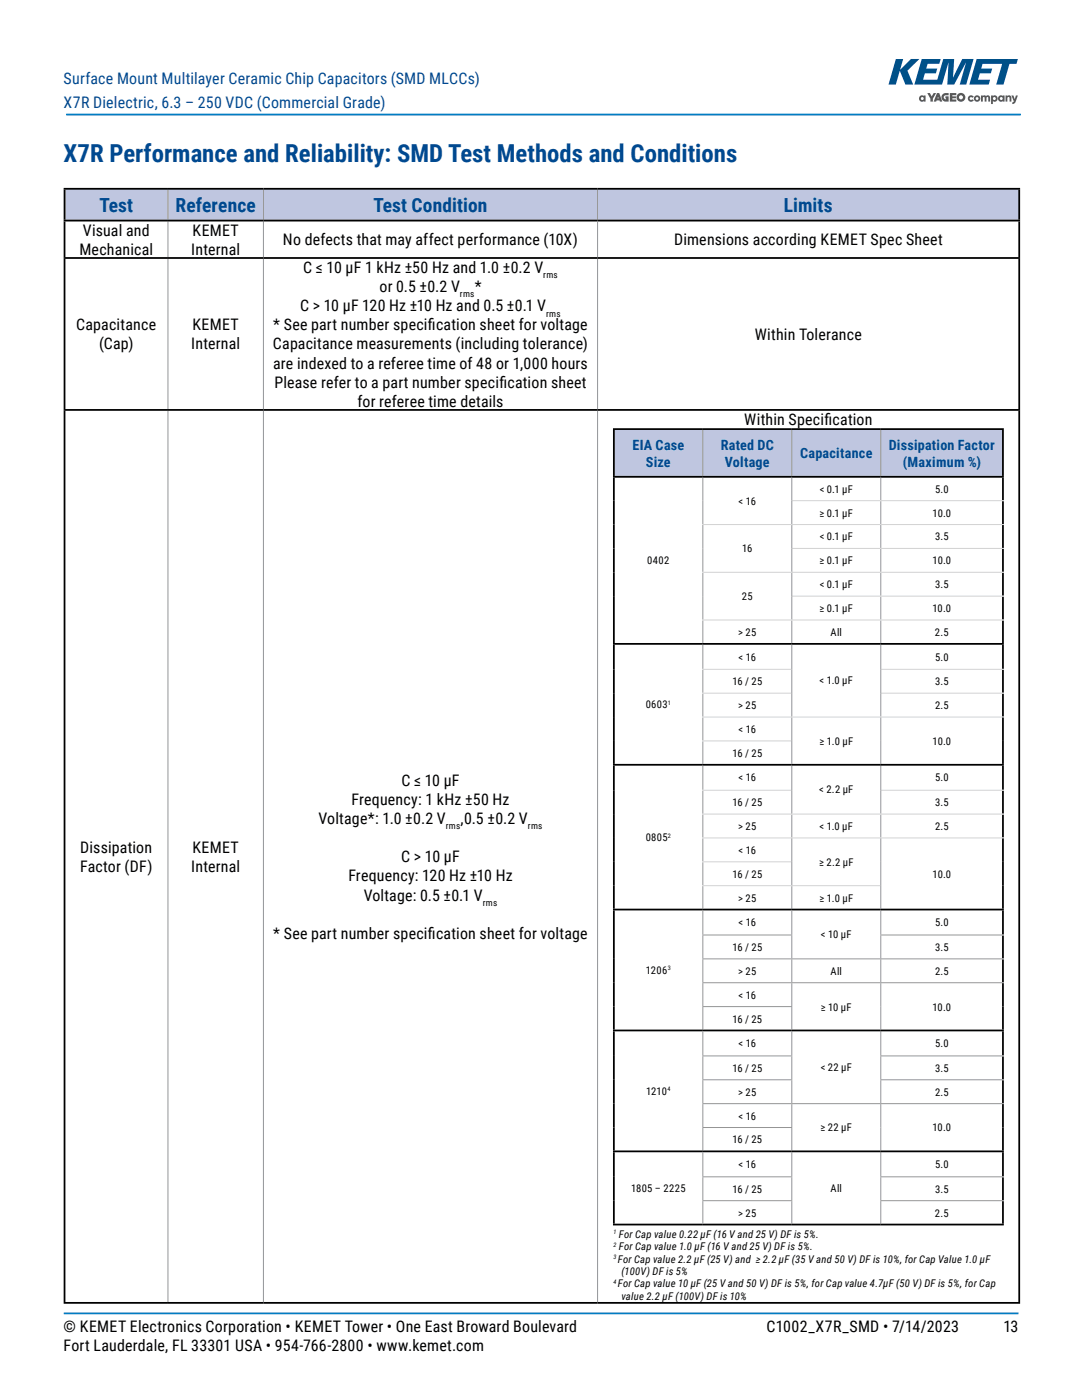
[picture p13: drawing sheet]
<svg xmlns="http://www.w3.org/2000/svg" width="216mm" height="279mm" viewBox="0 0 216 279" stroke-linecap="round" stroke-linejoin="round" font-family="sans-serif">
<defs><g id="words">
<text font-size="4.9" fill="#004990" x="12.7" y="32.3">X7R Performance and Reliability: SMD Test Methods and Conditions</text>
<g font-size="3.9" fill="#004990">
<text x="19.9" y="42.3">Test</text>
<text x="35" y="42.3">Reference</text>
<text x="74.5" y="42.3">Test Condition</text>
<text x="156.4" y="42.3">Limits</text>
</g>
<g font-size="3.2" fill="#004990">
<text x="12.7" y="16.7">Surface Mount Multilayer Ceramic Chip Capacitors (SMD MLCCs)</text>
<text x="12.7" y="21.6">X7R Dielectric, 6.3 – 250 VDC (Commercial Grade)</text>
</g>
<g font-size="3.2">
<text x="16.5" y="47">Visual and</text>
<text x="38.4" y="47">KEMET</text>
<text x="15.8" y="50.9">Mechanical</text>
<text x="38.2" y="50.9">Internal</text>
<text x="56.5" y="48.9">No defects that may affect performance (10X)</text>
<text x="134.5" y="48.9">Dimensions according KEMET Spec Sheet</text>
<text x="60.5" y="54.5">C ≤ 10 µF 1 kHz ±50 Hz and 1.0 ±0.2 V</text>
<text x="75.7" y="58.3">or 0.5 ±0.2 V</text>
<text x="94.7" y="58.3">*</text>
<text x="15.2" y="65.9">Capacitance</text>
<text x="38.4" y="65.9">KEMET</text>
<text x="54.5" y="65.9">* See part number specif</text>
<text x="59.9" y="62.1">C &gt; 10 µF 120 Hz ±10 Hz and 0.5 ±0.1 V</text>
<text x="85.4" y="65.9">i cation sheet for voltage</text>
<text x="19.8" y="69.7">(Cap)</text>
<text x="38.2" y="69.7">Internal</text>
<text x="54.5" y="69.7">Capacitance measurements (including tolerance)</text>
<text x="150.6" y="67.8">Within Tolerance</text>
<text x="54.5" y="73.6">are indexed to a referee time of 48 or 1,000 hours</text>
<text x="54.8" y="77.4">Please refer to a part number specif</text>
<text x="99.6" y="77.4">i cation sheet</text>
<text x="71.3" y="81.2">for referee time details</text>
<text x="148.5" y="84.8">Within Specif</text>
<text x="164.5" y="84.8">i cation</text>
<text x="70.1" y="160.7">Frequency: 1 kHz ±50 Hz</text>
<text x="80.1" y="156.9">C ≤ 10 µF</text>
<text x="63.6" y="164.5">Voltage*: 1.0 ±0.2 V</text>
<text x="91.9" y="164.5">,0.5 ±0.2 V</text>
<text x="16" y="170.2">Dissipation</text>
<text x="38.4" y="170.2">KEMET</text>
<text x="80.1" y="172.1">C &gt; 10 µF</text>
<text x="16" y="174">Factor (DF)</text>
<text x="38.2" y="174">Internal</text>
<text x="69.5" y="175.9">Frequency: 120 Hz ±10 Hz</text>
<text x="72.6" y="179.7">Voltage: 0.5 ±0.1 V</text>
<text x="54.5" y="187.3">* See part number specif</text>
<text x="85.4" y="187.3">i cation sheet for voltage</text>
<text x="12.7" y="265.9">© KEMET Electronics Corporation • KEMET Tower • One East Broward Boulevard</text>
<text x="12.7" y="269.7">Fort Lauderdale, FL 33301 USA • 954-766-2800 • www.kemet.com</text>
<text x="153" y="265.9">C1002_X7R_SMD • 7/14/2023</text>
<text x="200.2" y="265.9">13</text>
</g>
<g font-size="2.8" fill="#004990">
<text x="126.2" y="89.8">EIA Case</text>
<text x="143.8" y="89.8">Rated DC</text>
<text x="177.3" y="89.8">Dissipation Factor</text>
<text x="128.9" y="93.2">Size</text>
<text x="144.7" y="93.2">Voltage</text>
<text x="159.7" y="91.5">Capacitance</text>
<text x="180.1" y="93.2">(Maximum %)</text>
</g>
<g font-size="2.1">
<text x="147.4" y="100.7">&lt; 16</text>
<text x="163.6" y="98.3">&lt; 0.1 µF</text>
<text x="186.6" y="98.3">5.0</text>
<text x="163.5" y="103.1">≥ 0.1 µF</text>
<text x="163.6" y="107.9">&lt; 0.1 µF</text>
<text x="186.1" y="103.1">10.0</text>
<text x="186.6" y="107.9">3.5</text>
<text x="129.1" y="112.6">0402</text>
<text x="148.1" y="110.2">16</text>
<text x="163.5" y="112.6">≥ 0.1 µF</text>
<text x="186.1" y="112.6">10.0</text>
<text x="148" y="119.8">25</text>
<text x="163.6" y="117.4">&lt; 0.1 µF</text>
<text x="186.6" y="117.4">3.5</text>
<text x="163.5" y="122.1">≥ 0.1 µF</text>
<text x="186.1" y="122.1">10.0</text>
<text x="147.3" y="126.9">&gt; 25</text>
<text x="147.4" y="131.8">&lt; 16</text>
<text x="165.7" y="126.9">All</text>
<text x="186.6" y="126.9">2.5</text>
<text x="186.6" y="131.8">5.0</text>
<text x="146.1" y="136.8">16 / 25</text>
<text x="163.5" y="136.6">&lt; 1.0 µF</text>
<text x="186.6" y="136.8">3.5</text>
<text x="128.8" y="141.4">0603</text>
<text x="147.3" y="141.5">&gt; 25</text>
<text x="186.6" y="141.5">2.5</text>
<text x="147.4" y="146.3">&lt; 16</text>
<text x="163.5" y="148.7">≥ 1.0 µF</text>
<text x="186.1" y="148.7">10.0</text>
<text x="146.1" y="151">16 / 25</text>
<text x="147.4" y="156">&lt; 16</text>
<text x="186.6" y="156">5.0</text>
<text x="146.1" y="160.9">16 / 25</text>
<text x="163.5" y="158.3">&lt; 2.2 µF</text>
<text x="186.6" y="160.9">3.5</text>
<text x="128.8" y="167.9">0805</text>
<text x="147.3" y="165.6">&gt; 25</text>
<text x="163.5" y="165.6">&lt; 1.0 µF</text>
<text x="186.6" y="165.6">2.5</text>
<text x="147.4" y="170.4">&lt; 16</text>
<text x="163.4" y="172.8">≥ 2.2 µF</text>
<text x="146.1" y="175.2">16 / 25</text>
<text x="147.3" y="179.9">&gt; 25</text>
<text x="163.5" y="179.9">≥ 1.0 µF</text>
<text x="186.1" y="175.2">10.0</text>
<text x="147.4" y="184.9">&lt; 16</text>
<text x="186.6" y="184.9">5.0</text>
<text x="146.1" y="189.8">16 / 25</text>
<text x="163.8" y="187.2">&lt; 10 µF</text>
<text x="186.6" y="189.8">3.5</text>
<text x="128.9" y="194.4">1206</text>
<text x="147.3" y="194.5">&gt; 25</text>
<text x="165.7" y="194.5">All</text>
<text x="186.6" y="194.5">2.5</text>
<text x="147.4" y="199.3">&lt; 16</text>
<text x="163.8" y="201.7">≥ 10 µF</text>
<text x="186.1" y="201.7">10.0</text>
<text x="146.1" y="204.1">16 / 25</text>
<text x="147.4" y="209">&lt; 16</text>
<text x="186.6" y="209">5.0</text>
<text x="146.1" y="213.9">16 / 25</text>
<text x="163.8" y="213.7">&lt; 22 µF</text>
<text x="186.6" y="213.9">3.5</text>
<text x="128.9" y="218.5">1210</text>
<text x="147.3" y="218.7">&gt; 25</text>
<text x="186.6" y="218.7">2.5</text>
<text x="147.4" y="223.4">&lt; 16</text>
<text x="163.7" y="225.8">≥ 22 µF</text>
<text x="186.1" y="225.8">10.0</text>
<text x="146.1" y="228.2">16 / 25</text>
<text x="147.4" y="233.1">&lt; 16</text>
<text x="186.6" y="233.1">5.0</text>
<text x="125.9" y="237.9">1805 – 2225</text>
<text x="146.1" y="238">16 / 25</text>
<text x="165.7" y="237.9">All</text>
<text x="186.6" y="238">3.5</text>
<text x="147.3" y="242.8">&gt; 25</text>
<text x="186.6" y="242.8">2.5</text>
<text x="123.3" y="252">For Cap value 2.2 µF (25 V) and ≥ 2.2 µF (35 V and 50 V) DF is 10%, for Cap Value 1.0 µF</text>
<text x="123.5" y="247">For Cap value 0.22 µF (16 V and 25 V) DF is 5%.</text>
<text x="123.5" y="249.5">For Cap value 1.0 µF (16 V and 25 V) DF is 5%.</text>
<text x="123.3" y="256.9">For Cap value 10 µF (25 V and 50 V) DF is 5%, for Cap value 4.7µF (50 V) DF is 5%, for Cap</text>
<text x="124" y="254.4">(100V) DF is 5%</text>
<text x="124" y="259.4">value 2.2 µF (100V) DF is 10%</text>
</g>
<g font-size="1.9">
<text x="91.8" y="59.4">rms</text>
<text x="108.4" y="55.6">rms</text>
<text x="109" y="63.2">rms</text>
<text x="89" y="165.5">rms</text>
<text x="105.3" y="165.5">rms</text>
<text x="96.3" y="180.8">rms</text>
</g>
<g font-size="1.2">
<text x="133.3" y="140.7">1</text>
<text x="133.3" y="167.2">2</text>
<text x="133.2" y="193.7">3</text>
<text x="133.2" y="217.8">4</text>
<text x="122.4" y="246.3">1</text>
<text x="122.4" y="248.8">2</text>
<text x="122.4" y="251.3">3</text>
<text x="122.4" y="256.2">4</text>
</g>
</g></defs>
<path d="M13.2 22.9h190.5M12.7 262.1h190.5" fill="none" stroke="#007dc3" stroke-width=".35"/>
<g fill="#53585f">
<path d="M193.3 19.2a.65 .65 0 0 1 1 .1l-.3 .2a.28 .28 0 0 0-.4 0 .28 .28 0 0 0 0 .4 .28 .28 0 0 0 .4-.1l.3 .2a.65 .65 0 0 1-.9 .2 .65 .65 0 0 1-.1-1z"/>
<path d="M195.7 19.1h.4v.1a.42 .42 0 0 1 .7 0 .47 .47 0 0 1 .5-.1 .47 .47 0 0 1 .3 .4v.8h-.4v-.7l-.2-.2-.2 .2v.7h-.3v-.7l-.2-.2-.2 .2v.7h-.4z"/>
<path d="M200.6 19.1h.4v.1a.47 .47 0 0 1 .8 0v1.1h-.4v-.7l-.2-.2-.2 .2v.7h-.4z"/>
<path d="M201.8 19.1h.4l.3 .7 .2-.7h.4l-.4 1.1a.65 .65 0 0 1-.7 .6v-.4l.3-.2z"/>
<path d="M185 18.6h.5l.4 .6 .4-.6h.5l-.7 1.1v.6h-.5v-.6z"/>
<path d="M189.5 18.6h1.3v.4h-.8v.2h.7v.4h-.7v.3h.8v.4h-1.3z"/>
<path d="M188.1 18.8l.4-.2h.8v.4h-.6a.4 .4 0 0 0-.4 .5 .4 .4 0 0 0 .5 .3l-.2-.6h.7v1.1a1.15 1.15 0 0 1-1.3-.3l-.1-.7z"/>
<path d="M183.7 19.7a.3 .3 0 0 0 .6 0 .3 .3 0 0 0-.6 0zM183.5 19.2a.53 .53 0 0 1 .8 0v-.1h.4v1.2h-.4v-.1a.62 .62 0 0 1-.8-.1 .62 .62 0 0 1 0-.9z"/>
<path d="M194.7 19.7a.29 .29 0 0 0 .5 0 .29 .29 0 0 0-.5 0zM194.3 19.7a.65 .65 0 0 1 1.3 0 .65 .65 0 0 1-1.3 0z"/>
<path d="M198.1 19.7a.3 .3 0 0 0 .6 0 .3 .3 0 0 0-.6 0zM197.8 19.1h.3v.1a.6 .6 0 0 1 1 .5 .6 .6 0 0 1-1 .5v.6h-.3z"/>
<path d="M199.5 19.7a.3 .3 0 0 0 .6 0 .3 .3 0 0 0-.6 0zM199.3 19.2a.53 .53 0 0 1 .8 0v-.1h.3v1.2h-.3v-.1a.62 .62 0 0 1-.9-.1 .62 .62 0 0 1 .1-.9z"/>
<path d="M187.2 19.3l.1 .3h-.2zM187 18.6l-.7 1.7h.5l.1-.3h.6l.1 .3h.4l-.6-1.7z"/>
<path d="M191.3 19.4a.45 .45 0 0 1 .9 0 .45 .45 0 0 1-.9 0zM190.9 19.4a.89 .89 0 0 0 1.7 0 .89 .89 0 0 0-1.7 0z"/>
</g>
<g fill="#005088">
<path d="M183.9 11.8h3.8l-.3 .9h-2.3l-.3 1h2.2l-.3 .9h-2.2l-.3 1.3h2.8l1.2-4.1h2.2l-.3 3.7 1.9-3.7h2.3l-1.5 5.1h-1.3l1.3-4.5-2.4 4.5h-1.4l.3-4.5-1.3 4.5h-5.5z"/>
<path d="M194.9 11.8h8.2l-.3 .9h-1.4l-1.2 4.2h-1.4l1.2-4.2-3.9 .1-.3 .9h2.2l-.3 .9h-2.2l-.4 1.3h2.5l-.3 1h-3.9z"/>
<path d="M178.8 11.8h1.4l-.6 2.1 2.2-2.1h1.7l-2.4 2.3 1.1 2.8h-1.5l-1.1-2.8-.9 2.8h-1.4z"/>
</g>
<path d="M12.9 37.7h20.6v6.3h-20.6zM33.5 37.7h19.1v6.3h-19.1zM52.6 37.7h66.6v6.3h-66.6zM119.2 37.7h84.2v6.3h-84.2z" fill="#bfc6e0"/>
<path d="M33.5 37.9v6M52.6 37.9v6M119.2 37.9v6M33.5 44.2v7.1M33.5 51.7v29.9M52.6 44.2v7.1M52.6 51.7v29.9M119.2 44.2v7.1M119.2 51.7v29.9M33.5 82v177.8M52.6 82v177.8M119.2 82v177.8" fill="none" stroke="#939598" stroke-width=".2"/>
<g fill="none" stroke="#000" stroke-width=".35">
<path d="M12.7 37.7h190.9M12.9 37.9v6M203.4 37.9v6M12.7 44h190.9M12.7 51.5h190.9M12.9 44.2v7.1M12.9 51.7v29.9M203.4 44.2v7.1M203.4 51.7v29.9M12.7 81.8h190.9M12.9 82v177.8M203.4 82v177.8"/>
<path d="M12.7 260h190.9"/>
</g>
<path d="M122.5 85.6h17.7v9.6h-17.7zM140.2 85.6h17.8v9.6h-17.8zM158 85.6h17.8v9.6h-17.8zM175.8 85.6h24.3v9.6h-24.3z" fill="#bfc6e0"/>
<g fill="none" stroke="#939598" stroke-width=".2">
<path d="M140.2 85.8v9.2M140.2 95.3v9.3M158 85.8v9.2M158 95.3v9.3M175.8 85.8v9.2M175.8 95.3v4.5M140.2 104.8v9.3M140.2 114.3v9.3M158 104.8v9.3M158 114.3v9.3M175.8 100v4.6M175.8 104.8v4.6"/>
<path d="M175.8 109.5v4.6M175.8 114.3v4.6M175.8 119.1v4.5M140.2 123.8v4.5M140.2 128.7v4.8M140.2 133.7v4.6M140.2 138.4v4.6M158 123.8v4.5M158 128.7v14.3M175.8 123.8v4.5M175.8 128.7v14.3M140.2 143.2v4.6"/>
<path d="M140.2 148v4.5M140.2 152.8v4.8M140.2 157.8v4.6M158 143.2v9.3M158 152.8v9.6M175.8 143.2v9.3M175.8 152.8v9.6M140.2 162.6v4.5M140.2 167.3v4.6M140.2 172.1v4.6M140.2 176.8v4.5M158 162.6v4.5"/>
<path d="M158 167.3v9.4M158 176.8v4.5M175.8 162.6v4.5M175.8 167.3v14M140.2 186.6h17.9M140.2 191.4h60.1M140.2 196.1h60.1M140.2 181.7v4.8M140.2 186.7v4.6M140.2 191.5v4.5M140.2 196.2v4.6M158 181.7v4.8"/>
<path d="M158 186.7v4.6M158 191.5v4.5M158 196.2v4.6M175.7 186.6h24.6M175.8 181.7v4.8M175.8 186.7v4.6M175.8 191.5v4.5M175.8 196.2v9.3M140.2 200.9h17.9M140.2 210.7h17.9M140.2 215.5h17.9M140.2 201v4.5"/>
<path d="M140.2 205.8v4.8M140.2 210.8v4.6M140.2 215.6v4.6M158 201v4.5M158 205.8v4.8M158 210.8v4.6M158 215.6v4.6M175.7 210.7h24.6M175.7 215.5h24.6M175.8 205.8v4.8M175.8 210.8v4.6M175.8 215.6v4.6"/>
<path d="M140.2 220.3h60.1M140.2 225h17.9M140.2 234.9h17.9M140.2 239.6h17.9M140.2 220.3v4.6M140.2 225.1v4.5M140.2 230v4.8M140.2 234.9v4.6M140.2 239.7v4.5M158 220.3v4.6M158 225.1v4.5M158 230v4.8"/>
<path d="M158 234.9v4.6M158 239.7v4.5M175.7 234.9h24.6M175.7 239.6h24.6M175.8 220.3v9.3M175.8 230v4.8M175.8 234.9v4.6M175.8 239.7v4.5"/>
</g>
<g fill="none" stroke="#000" stroke-width=".35">
<path d="M122.3 85.6h78M122.3 95.2h78M122.5 85.8v9.2M122.5 95.3v33M200.1 85.8v9.2M200.1 95.3v4.5M200.1 100v4.6M200.1 104.8v4.6M200.1 109.5v4.6M200.1 114.3v4.6M200.1 119.1v4.5M122.3 128.5h78"/>
<path d="M122.5 128.7v23.8M200.1 123.8v4.5M200.1 128.7v4.8M200.1 133.7v4.6M200.1 138.4v4.6M122.3 152.6h78M122.5 152.8v28.5M200.1 143.2v9.3M200.1 152.8v4.8M200.1 157.8v4.6M200.1 162.6v4.5M200.1 167.3v14"/>
<path d="M122.3 181.5h78M122.5 181.7v23.8M200.1 181.7v4.8M200.1 186.7v4.6M200.1 191.5v4.5M200.1 196.2v9.3M122.3 205.7h78M122.5 205.8v23.8M200.1 205.8v4.8M200.1 210.8v4.6M200.1 215.6v4.6M122.3 229.8h78"/>
<path d="M122.5 230v14.2M200.1 220.3v9.3M200.1 230v4.8M200.1 234.9v4.6M200.1 239.7v4.5M122.3 244.4h78"/>
</g>
<g fill="none" stroke="#d1d3d4" stroke-width=".2">
<path d="M158.1 99.9h42.2M140.2 104.7h60.1M140.2 114.2h60.1M158.1 109.4h42.2M158.1 119h42.2M140.2 123.7h60.1M140.2 133.6h17.7M140.2 138.3h17.7M175.8 133.6h24.5M175.8 138.3h24.5M140.2 143.1h60.1M140.2 147.9h17.7"/>
<path d="M140.2 157.7h17.7M175.8 157.7h24.5M140.2 162.5h60.1M140.2 167.2h60.1M140.2 172h17.7M140.2 176.8h35.5"/>
</g>
<use href="#words"/>
</svg>
